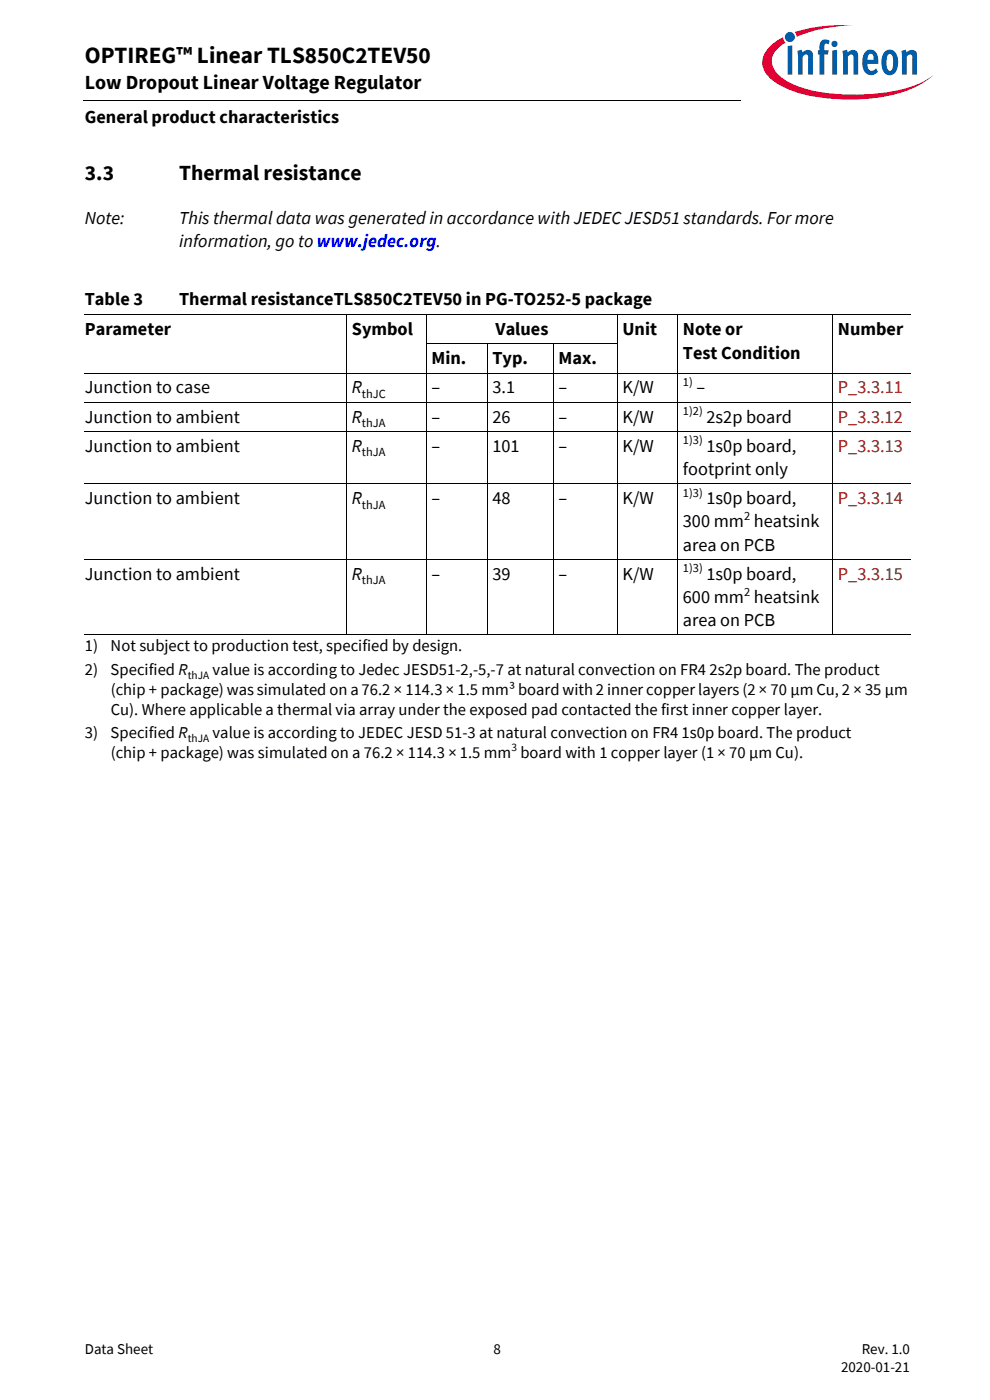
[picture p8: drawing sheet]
<svg xmlns="http://www.w3.org/2000/svg" width="210mm" height="297mm" viewBox="0 0 210 297" stroke-linecap="round" stroke-linejoin="round" font-family="sans-serif">
<defs><g id="words">
<text font-size="4.9" x="18" y="13.4">OPTIREG™ Linear TLS850C2TEV50</text>
<g font-size="4.6">
<text x="18" y="38.1">3.3</text>
<text x="38" y="38.1">Thermal resistance</text>
</g>
<text font-size="4.2" x="18" y="19">Low Dropout Linear Voltage Regulator</text>
<g font-size="3.9">
<text x="18" y="26.2">General product characteristics</text>
<text x="18" y="47.5">Note:</text>
<text x="38" y="47.5">This thermal data was generated in accordance with JEDEC JESD51 standards. For more</text>
<text x="38" y="52.4">information, go to www.jedec.org.</text>
<text x="18" y="64.8">Table 3</text>
<text x="38" y="64.8">Thermal resistanceTLS850C2TEV50 in PG-TO252-5 package</text>
<text x="18" y="71.1">Parameter</text>
<text x="74.6" y="71.1">Symbol</text>
<text x="105.1" y="71.1">Values</text>
<text x="132" y="71.1">Unit</text>
<text x="144.8" y="71.1">Note or</text>
<text x="177.7" y="71.1">Number</text>
<text x="91.5" y="77.3">Min.</text>
<text x="104.4" y="77.3">Typ.</text>
<text x="118.5" y="77.3">Max.</text>
<text x="144.8" y="76.1">Test Condition</text>
<text x="18" y="83.5">Junction to case</text>
<text x="74.6" y="83.5">R</text>
<text x="91.5" y="83.5">–</text>
<text x="104.4" y="83.5">3.1</text>
<text x="118.5" y="83.5">–</text>
<text x="132" y="83.5">K/W</text>
<text x="147.7" y="83.5">–</text>
<text x="18" y="89.6">Junction to ambient</text>
<text x="74.6" y="89.6">R</text>
<text x="91.5" y="89.6">–</text>
<text x="104.4" y="89.6">26</text>
<text x="118.5" y="89.6">–</text>
<text x="132" y="89.6">K/W</text>
<text x="149.9" y="89.6">2s2p board</text>
<text x="18" y="95.8">Junction to ambient</text>
<text x="74.6" y="95.8">R</text>
<text x="91.5" y="95.8">–</text>
<text x="104.4" y="95.8">101</text>
<text x="118.5" y="95.8">–</text>
<text x="132" y="95.8">K/W</text>
<text x="149.9" y="95.8">1s0p board,</text>
<text x="144.8" y="100.8">footprint only</text>
<text x="18" y="106.9">Junction to ambient</text>
<text x="74.6" y="106.9">R</text>
<text x="91.5" y="106.9">–</text>
<text x="104.4" y="106.9">48</text>
<text x="118.5" y="106.9">–</text>
<text x="132" y="106.9">K/W</text>
<text x="149.9" y="106.9">1s0p board,</text>
<text x="144.8" y="111.9">300 mm heatsink</text>
<text x="144.8" y="116.8">area on PCB</text>
<text x="18" y="123">Junction to ambient</text>
<text x="74.6" y="123">R</text>
<text x="91.5" y="123">–</text>
<text x="104.4" y="123">39</text>
<text x="118.5" y="123">–</text>
<text x="132" y="123">K/W</text>
<text x="149.9" y="123">1s0p board,</text>
<text x="144.8" y="127.9">600 mm heatsink</text>
<text x="144.8" y="132.9">area on PCB</text>
</g>
<g font-size="3.9" fill="#802600">
<text x="177.7" y="83.5">P_3.3.11</text>
<text x="177.7" y="89.6">P_3.3.12</text>
<text x="177.7" y="95.8">P_3.3.13</text>
<text x="177.7" y="106.9">P_3.3.14</text>
<text x="177.7" y="123">P_3.3.15</text>
</g>
<g font-size="3.5">
<text x="18" y="138.2">1)</text>
<text x="18" y="143.1">2)</text>
<text x="23.5" y="138.2">Not subject to production test, specified by design.</text>
<text x="23.5" y="143.1">Specified R</text>
<text x="45.1" y="143.1">value is according to Jedec JESD51-2,-5,-7 at natural convection on FR4 2s2p board. The product</text>
<text x="23.5" y="147.4">(chip + package) was simulated on a 76.2 × 114.3 × 1.5 mm3 board with 2 inner copper layers (2 × 70 µm Cu, 2 × 35 µm</text>
<text x="23.5" y="151.6">Cu). Where applicable a thermal via array under the exposed pad contacted the first inner copper layer.</text>
<text x="18" y="156.5">3)</text>
<text x="23.5" y="156.5">Specified R</text>
<text x="23.5" y="160.8">(chip + package) was simulated on a 76.2 × 114.3 × 1.5 mm board with 1 copper layer (1 × 70 µm Cu).</text>
<text x="45.1" y="156.5">value is according to JEDEC JESD 51-3 at natural convection on FR4 1s0p board. The product</text>
</g>
<g font-size="3.2">
<text x="18" y="287.3">Data Sheet</text>
<text x="104.7" y="287.3">8</text>
<text x="182.8" y="287.3">Rev. 1.0</text>
<text x="178.4" y="291.2">2020-01-21</text>
</g>
<g font-size="2.6">
<text x="144.8" y="81.9">1)</text>
<text x="76.8" y="84.4">thJC</text>
<text x="144.8" y="88.1">1)2)</text>
<text x="76.8" y="90.6">thJA</text>
<text x="144.8" y="94.3">1)3)</text>
<text x="76.8" y="96.8">thJA</text>
<text x="76.8" y="107.9">thJA</text>
<text x="144.8" y="105.4">1)3)</text>
<text x="157.8" y="110.3">2</text>
<text x="76.8" y="124">thJA</text>
<text x="144.8" y="121.4">1)3)</text>
<text x="157.8" y="126.4">2</text>
</g>
<g font-size="2.4">
<text x="39.8" y="144">thJA</text>
<text x="39.8" y="157.4">thJA</text>
<text x="108.5" y="159.3">3</text>
</g>
</g></defs>
<path d="M17.7 21.3l.1 .1z" fill="#000"/>
<path d="M17.8 21.4h140.5" fill="none" stroke="#000" stroke-width=".21"/>
<path d="M157.3 5.1h42.7v21.5h-42.7z" fill="#fff"/>
<path d="M168.6 6.8l.4 1 1.4-.5a31.9 31.9 0 0 1 10.7-1.9 32.2 32.2 0 0 0-12.5 1.4zM163.4 9.8a4.3 4.3 0 0 0 0 6.9 21.8 21.8 0 0 0 11.7 4.1 38.5 38.5 0 0 0 18.7-2.1 14.3 14.3 0 0 0 4.2-2.8 18.4 18.4 0 0 1-8.8 3.5 40.4 40.4 0 0 1-20.2-1.2l-1.6-.7a6.4 6.4 0 0 1-3.7-4.4 5.1 5.1 0 0 1 2.9-4.1l-.3-.3-.2-.8-1 .5z" fill-rule="evenodd" fill="#e30034"/>
<path d="M166.5 7.8a1.06 1.06 0 0 0 2.1 0 1.06 1.06 0 0 0-2.1 0zM167.1 9.8v6h.9v-6.2zM169.1 10.8l.2 1.3v3.7h.9v-3.8l.7-.4h.3l.2 .3v3.9h1v-3.9a1.21 1.21 0 0 0-.8-1.3 1.21 1.21 0 0 0-1.4 .5l-.1-.6zM174.3 8.6a2.41 2.41 0 0 0-.5 2.1h-.3v.9h.3v4.2h1v-4.2h.8l.2-.9h-1v-.9a.49 .49 0 0 1 .3-.6 .49 .49 0 0 1 .6 .2l.3-.7a1.45 1.45 0 0 0-1.7-.1zM176.5 10.7v5.1h1v-5.2zM176.3 9.3a.7 .7 0 0 0 1.4 0 .7 .7 0 0 0-1.4 0zM178.7 10.8l.1 5h1v-3.8a.64 .64 0 0 1 .5-.5 .64 .64 0 0 1 .7 .4v3.9h1v-3.9a1.22 1.22 0 0 0-.8-1.3 1.22 1.22 0 0 0-1.4 .5l-.2-.6zM183.7 10.8a3.9 3.9 0 0 0-.1 4.7 1.76 1.76 0 0 0 2.6-.3l-.4-.7a.99 .99 0 0 1-1.6 .1l-.2-1.1h2.3v-.2a2.3 2.3 0 0 0-1.5-2.8h-.5zM184.2 11.7a.65 .65 0 0 1 .9-.2 .65 .65 0 0 1 .2 .9v.3h-1.3zM187.7 10.9a3.9 3.9 0 0 0 .1 4.8 1.68 1.68 0 0 0 2.6-1.5 3.8 3.8 0 0 0-.7-3.3 1.59 1.59 0 0 0-2 0zM188.4 11.6l.2-.1a.86 .86 0 0 1 .8 1.2v.7a1.26 1.26 0 0 1-.6 1.7 2.12 2.12 0 0 1-.7-2.4l.1-.9zM191.2 10.8l.1 5h1v-3.8l.7-.4h.3l.2 .3v3.9h1v-4.2a1.08 1.08 0 0 0-.6-1 1.08 1.08 0 0 0-1.3 .2l-.4 .3v-.6z" fill-rule="evenodd" fill="#005da9"/>
<g fill="none" stroke="#000" stroke-width=".21">
<path d="M18 66.8h175.2M18 79.1h175.2M73.6 66.7v68M90.4 73h40.6M90.5 66.7v68M103.4 72.9v61.8M117.4 72.9v61.8M131 66.7v68M143.8 66.7v68M176.7 66.7v68M18 85.3h175.2M18 91.5h175.2"/>
<path d="M18 102.6h175.2M18 118.6h175.2M18 134.7h175.2"/>
</g>
<use href="#words"/>
</svg>
